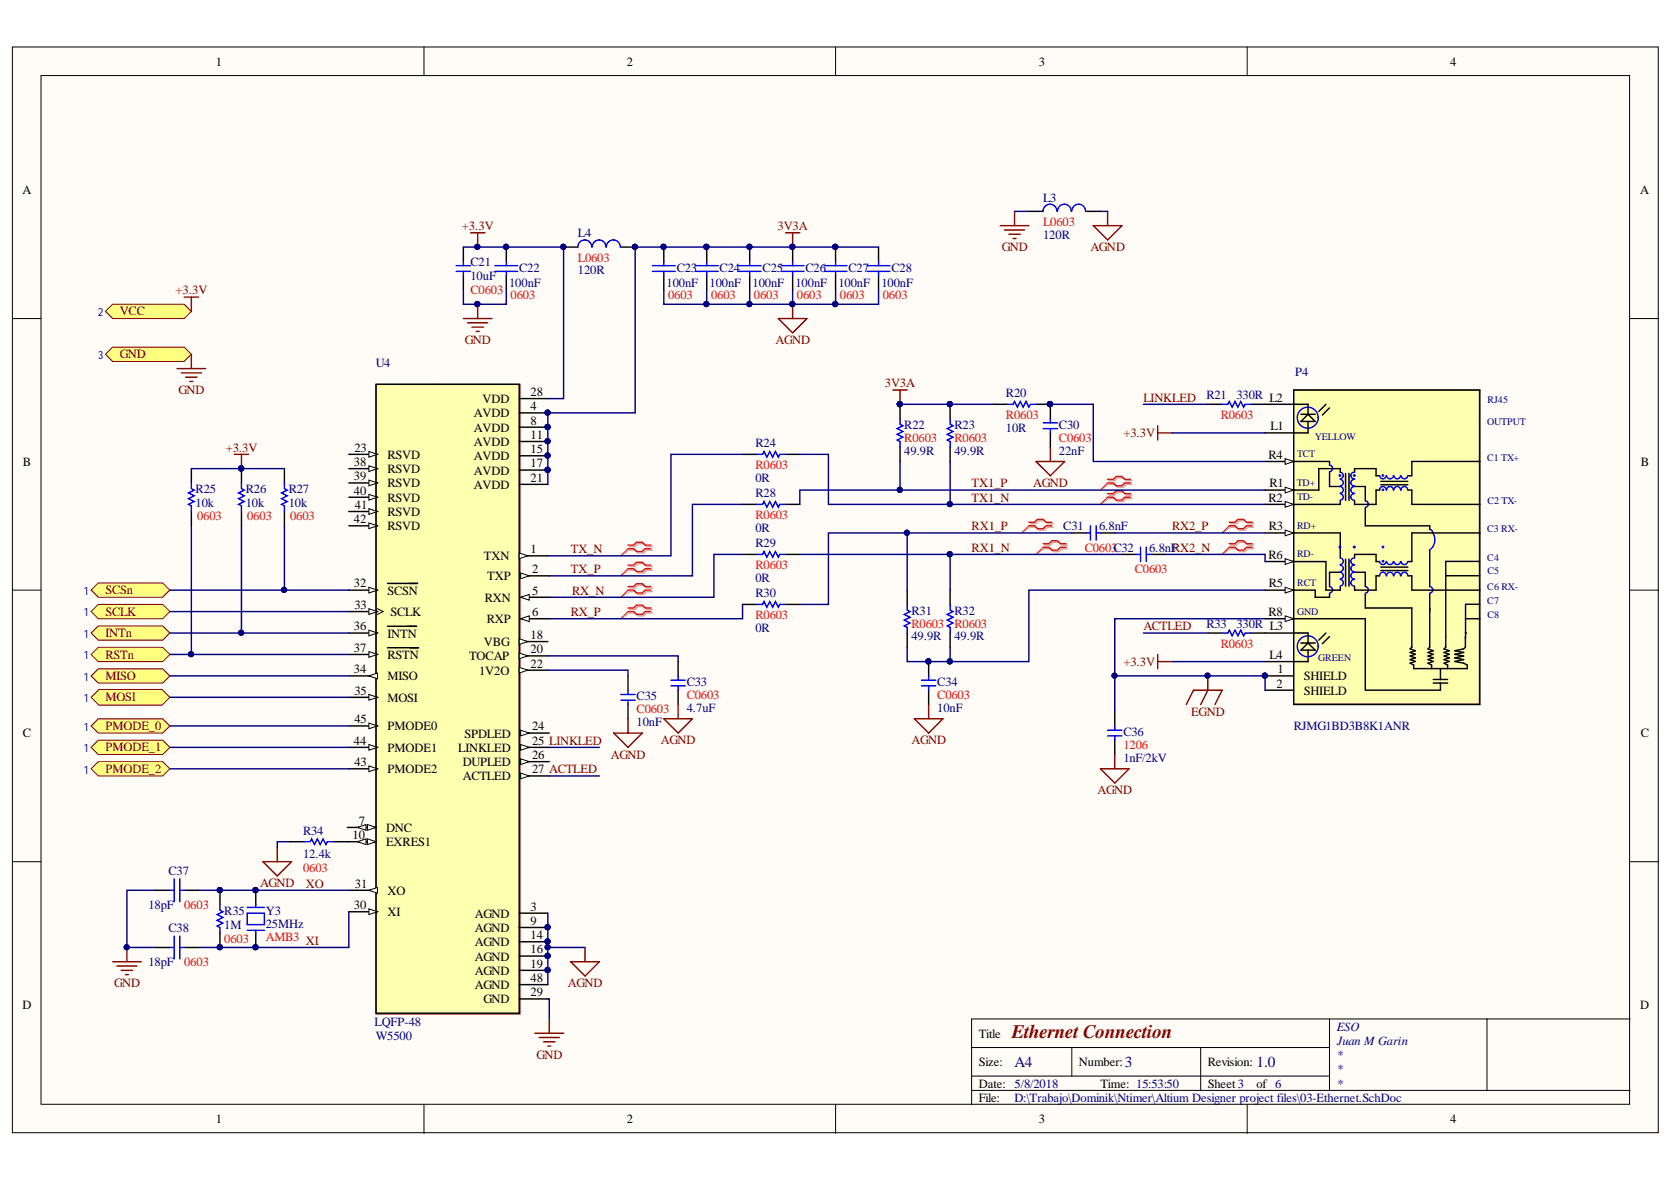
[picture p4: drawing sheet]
<svg xmlns="http://www.w3.org/2000/svg" width="297mm" height="210mm" viewBox="0 0 297 210" stroke-linecap="round" stroke-linejoin="round" font-family="sans-serif">
<defs><g id="words">
<text font-size="3.4" fill="#800000" x="179.5" y="184.2">Ethernet Connection</text>
<g font-size="2.7" fill="#000080">
<text x="180" y="189.3">A4</text>
<text x="199.6" y="189.3">3</text>
<text x="223" y="189.3">1.0</text>
</g>
<g font-size="2.2">
<text x="38.3" y="11.6">1</text>
<text x="111.2" y="11.6">2</text>
<text x="184.3" y="11.6">3</text>
<text x="257.3" y="11.6">4</text>
<text x="4" y="34.4">A</text>
<text x="291" y="34.4">A</text>
<text x="85.6" y="71.5">VDD</text>
<text x="94.2" y="70.3">28</text>
<text x="84.1" y="76.6">AVDD</text>
<text x="84.1" y="74.1">AVDD</text>
<text x="94.2" y="77.9">11</text>
<text x="94.2" y="75.3">8</text>
<text x="94.2" y="72.8">4</text>
<text x="225.4" y="76.3">L1</text>
<text x="4.1" y="82.6">B</text>
<text x="62.8" y="82.7">38</text>
<text x="62.9" y="80.1">23</text>
<text x="68.8" y="83.9">RSVD</text>
<text x="68.8" y="81.4">RSVD</text>
<text x="84.1" y="81.7">AVDD</text>
<text x="84.1" y="79.1">AVDD</text>
<text x="94.2" y="82.9">17</text>
<text x="94.2" y="80.4">15</text>
<text x="225.1" y="81.4">R4</text>
<text x="291.1" y="82.6">B</text>
<text x="62.8" y="87.8">40</text>
<text x="62.8" y="85.2">39</text>
<text x="68.8" y="89">RSVD</text>
<text x="68.8" y="86.5">RSVD</text>
<text x="84.1" y="86.7">AVDD</text>
<text x="84.1" y="84.2">AVDD</text>
<text x="94.2" y="85.5">21</text>
<text x="225.1" y="89">R2</text>
<text x="225.2" y="86.5">R1</text>
<text x="62.8" y="92.8">42</text>
<text x="63" y="90.3">41</text>
<text x="68.8" y="94.1">RSVD</text>
<text x="68.8" y="91.6">RSVD</text>
<text x="225.1" y="94.1">R3</text>
<text x="85.9" y="99.4">TXN</text>
<text x="94.2" y="98.2">1</text>
<text x="94.4" y="101.7">2</text>
<text x="225.1" y="99.2">R6</text>
<text x="62.8" y="104.2">32</text>
<text x="68.8" y="105.5">SCSN</text>
<text x="86" y="106.8">RXN</text>
<text x="86.5" y="103">TXP</text>
<text x="94.4" y="105.5">5</text>
<text x="225.1" y="104.2">R5</text>
<text x="62.8" y="111.8">36</text>
<text x="62.9" y="108">33</text>
<text x="68.8" y="113.1">INTN</text>
<text x="69.3" y="109.3">SCLK</text>
<text x="86.4" y="110.6">RXP</text>
<text x="94.2" y="113.4">18</text>
<text x="94.4" y="109.3">6</text>
<text x="225.1" y="109.3">R8</text>
<text x="62.8" y="119.5">34</text>
<text x="62.8" y="115.7">37</text>
<text x="68.8" y="116.9">RSTN</text>
<text x="83.2" y="117.2">TOCAP</text>
<text x="85" y="119.7">1V2O</text>
<text x="85.9" y="114.6">VBG</text>
<text x="94.2" y="118.4">22</text>
<text x="94.2" y="115.9">20</text>
<text x="225.2" y="116.9">L4</text>
<text x="226.7" y="119.5">1</text>
<text x="62.9" y="123.3">35</text>
<text x="68.8" y="120.7">MISO</text>
<text x="68.8" y="124.5">MOSI</text>
<text x="226.5" y="122">2</text>
<text x="231.3" y="123.3">SHIELD</text>
<text x="231.3" y="120.7">SHIELD</text>
<text x="4.1" y="130.8">C</text>
<text x="62.9" y="128.3">45</text>
<text x="68.8" y="129.6">PMODE0</text>
<text x="82.4" y="130.9">SPDLED</text>
<text x="94.4" y="129.6">24</text>
<text x="291.1" y="130.8">C</text>
<text x="62.8" y="132.1">44</text>
<text x="62.9" y="135.9">43</text>
<text x="68.8" y="137.2">PMODE2</text>
<text x="68.8" y="133.4">PMODE1</text>
<text x="81.3" y="133.4">LINKLED</text>
<text x="82.1" y="135.9">DUPLED</text>
<text x="94.4" y="137.2">27 ACTLED</text>
<text x="94.4" y="134.7">26</text>
<text x="94.4" y="132.1">25 LINKLED</text>
<text x="82.1" y="138.5">ACTLED</text>
<text x="62.6" y="148.9">10</text>
<text x="63.7" y="146.3">7</text>
<text x="68.5" y="147.6">DNC</text>
<text x="68.5" y="150.1">EXRES1</text>
<text x="62.8" y="161.3">30</text>
<text x="63" y="157.5">31</text>
<text x="68.8" y="158.8">XO</text>
<text x="94.2" y="161.6">3</text>
<text x="68.8" y="162.6">XI</text>
<text x="84.3" y="167.9">AGND</text>
<text x="84.3" y="165.4">AGND</text>
<text x="84.3" y="162.8">AGND</text>
<text x="94.2" y="166.6">14</text>
<text x="94.2" y="164.1">9</text>
<text x="84.3" y="173">AGND</text>
<text x="84.3" y="170.4">AGND</text>
<text x="94.2" y="171.7">19</text>
<text x="94.2" y="169.2">16</text>
<text x="4" y="179">D</text>
<text x="84.3" y="175.5">AGND</text>
<text x="85.8" y="178">GND</text>
<text x="94.2" y="176.8">29</text>
<text x="94.2" y="174.2">48</text>
<text x="291" y="179">D</text>
<text x="173.7" y="184.1">Title</text>
<text x="173.7" y="189.2">Size:</text>
<text x="191.5" y="189.2">Number:</text>
<text x="214.3" y="189.2">Revision:</text>
<text x="173.7" y="193">Date: 5/8/2018</text>
<text x="173.7" y="195.5">File:</text>
<text x="195.3" y="193">Time: 15:53:50</text>
<text x="214.3" y="193">Sheet 3</text>
<text x="223" y="193">of 6</text>
<text x="38.3" y="199.3">1</text>
<text x="111.2" y="199.3">2</text>
<text x="184.3" y="199.3">3</text>
<text x="257.3" y="199.3">4</text>
</g>
<g font-size="2.2" fill="#000080">
<text x="185.1" y="35.8">L3</text>
<text x="83.5" y="47.2">C21</text>
<text x="102.5" y="42.1">L4</text>
<text x="185.1" y="42.4">120R</text>
<text x="83.5" y="49.7">10uF</text>
<text x="90.3" y="51">100nF</text>
<text x="92.1" y="48.2">C22</text>
<text x="102.5" y="48.7">120R</text>
<text x="118.3" y="51">100nF</text>
<text x="120.1" y="48.2">C23</text>
<text x="125.9" y="51">100nF</text>
<text x="127.7" y="48.2">C24</text>
<text x="133.5" y="51">100nF</text>
<text x="135.3" y="48.2">C25</text>
<text x="141.2" y="51">100nF</text>
<text x="142.9" y="48.2">C26</text>
<text x="148.8" y="51">100nF</text>
<text x="150.6" y="48.2">C27</text>
<text x="156.4" y="51">100nF</text>
<text x="158.2" y="48.2">C28</text>
<text x="66.7" y="65.1">U4</text>
<text x="178.5" y="70.5">R20</text>
<text x="214.1" y="70.8">R21</text>
<text x="219.4" y="70.8">330R L2</text>
<text x="229.8" y="66.7">P4</text>
<text x="160.5" y="76.1">R22</text>
<text x="169.4" y="76.1">R23</text>
<text x="178.5" y="76.6">10R</text>
<text x="187.9" y="76.1">C30</text>
<text x="134" y="79.4">R24</text>
<text x="160.5" y="80.7">49.9R</text>
<text x="169.4" y="80.7">49.9R</text>
<text x="187.9" y="80.7">22nF</text>
<text x="34.7" y="87.5">R25</text>
<text x="43.6" y="87.5">R26</text>
<text x="51.2" y="87.5">R27</text>
<text x="134" y="85.5">0R</text>
<text x="134" y="88.3">R28</text>
<text x="34.7" y="90">10k</text>
<text x="43.6" y="90">10k</text>
<text x="51.2" y="90">10k</text>
<text x="134" y="94.3">0R</text>
<text x="188.7" y="94.1">C31</text>
<text x="195" y="94.1">6.8nF</text>
<text x="134" y="97.1">R29</text>
<text x="203.9" y="97.9">6.8nF</text>
<text x="134" y="103.2">0R</text>
<text x="134" y="106">R30</text>
<text x="134" y="112.1">0R</text>
<text x="161.7" y="113.6">49.9R</text>
<text x="161.7" y="109.1">R31</text>
<text x="169.4" y="113.6">49.9R</text>
<text x="169.4" y="109.1">R32</text>
<text x="214.1" y="111.3">R33</text>
<text x="219.4" y="111.3">330R L3</text>
<text x="113" y="124.3">C35</text>
<text x="121.9" y="121.7">C33</text>
<text x="166.3" y="121.7">C34</text>
<text x="113" y="128.8">10nF</text>
<text x="121.9" y="126.3">4.7uF</text>
<text x="166.3" y="126.3">10nF</text>
<text x="199.3" y="130.6">C36</text>
<text x="229.6" y="129.6">RJMG1BD3B8K1ANR</text>
<text x="199.3" y="135.2">1nF/2kV</text>
<text x="53.8" y="148.1">R34</text>
<text x="29.9" y="155.2">C37</text>
<text x="53.8" y="152.2">12.4k</text>
<text x="26.3" y="161.3">18pF</text>
<text x="29.9" y="165.4">C38</text>
<text x="39.8" y="162.3">R35</text>
<text x="39.8" y="164.9">1M</text>
<text x="47.2" y="162.3">Y3</text>
<text x="47.2" y="164.6">25MHz</text>
<text x="26.3" y="171.4">18pF</text>
<text x="66.5" y="182.1">LQFP-48</text>
<text x="66.7" y="184.5">W5500</text>
<text x="237.2" y="182.9">ESO</text>
<text x="237.2" y="185.4">Juan M Garin</text>
<text x="237.2" y="187.9">*</text>
<text x="237.2" y="190.5">*</text>
<text x="180" y="195.5">D:\Trabajo\Dominik\Ntimer\Altium Designer project files\03-Ethernet.SchDoc</text>
<text x="237.2" y="193">*</text>
</g>
<g font-size="2.2" fill="#800000">
<text x="82" y="40.8">+3.3V</text>
<text x="138" y="40.8">3V3A</text>
<text x="177.7" y="44.6">GND</text>
<text x="193.5" y="44.6">AGND</text>
<text x="31.2" y="52.2">+3.3V</text>
<text x="21.3" y="56">VCC</text>
<text x="21.3" y="63.6">GND</text>
<text x="82.5" y="61">GND</text>
<text x="137.6" y="61">AGND</text>
<text x="31.7" y="69.9">GND</text>
<text x="157" y="68.7">3V3A</text>
<text x="202.9" y="71.3">LINKLED</text>
<text x="199.3" y="77.6">+3.3V</text>
<text x="40" y="80.1">+3.3V</text>
<text x="172.4" y="86.5">TX1_P</text>
<text x="172.4" y="89">TX1_N</text>
<text x="183.3" y="86.4">AGND</text>
<text x="172.4" y="94.1">RX1_P</text>
<text x="208" y="94.1">RX2_P</text>
<text x="101.3" y="98.2">TX_N</text>
<text x="101.3" y="101.7">TX_P</text>
<text x="172.4" y="97.9">RX1_N</text>
<text x="208" y="97.9">RX2_N</text>
<text x="18.7" y="105.4">SCSn</text>
<text x="101.5" y="105.5">RX_N</text>
<text x="18.7" y="109.2">SCLK</text>
<text x="18.7" y="113">INTn</text>
<text x="101.3" y="109.3">RX_P</text>
<text x="202.9" y="111.8">ACTLED</text>
<text x="18.7" y="116.8">RSTn</text>
<text x="199.3" y="118.2">+3.3V</text>
<text x="18.7" y="120.6">MISO</text>
<text x="18.7" y="124.5">MOSI</text>
<text x="18.7" y="129.5">PMODE_0</text>
<text x="211.4" y="127">EGND</text>
<text x="18.7" y="133.3">PMODE_1</text>
<text x="18.7" y="137.1">PMODE_2</text>
<text x="108.4" y="134.6">AGND</text>
<text x="117.3" y="132.1">AGND</text>
<text x="161.7" y="132.1">AGND</text>
<text x="194.8" y="140.9">AGND</text>
<text x="46.1" y="157.4">AGND</text>
<text x="54.3" y="157.5">XO</text>
<text x="54.3" y="167.6">XI</text>
<text x="20.2" y="175.2">GND</text>
<text x="100.8" y="175.2">AGND</text>
<text x="95.2" y="187.9">GND</text>
</g>
<g font-size="2.2" fill="#f00">
<text x="185.1" y="40.1">L0603</text>
<text x="102.5" y="46.4">L0603</text>
<text x="83.5" y="52.2">C0603</text>
<text x="90.6" y="53">0603</text>
<text x="118.5" y="53">0603</text>
<text x="126.2" y="53">0603</text>
<text x="133.8" y="53">0603</text>
<text x="141.4" y="53">0603</text>
<text x="149" y="53">0603</text>
<text x="156.7" y="53">0603</text>
<text x="178.5" y="74.3">R0603</text>
<text x="216.6" y="74.3">R0603</text>
<text x="134" y="83.2">R0603</text>
<text x="160.5" y="78.4">R0603</text>
<text x="169.4" y="78.4">R0603</text>
<text x="187.9" y="78.4">C0603</text>
<text x="35" y="92.3">0603</text>
<text x="43.9" y="92.3">0603</text>
<text x="51.5" y="92.3">0603</text>
<text x="134" y="92.1">R0603</text>
<text x="134" y="100.9">R0603</text>
<text x="192.5" y="97.9">C0603C32</text>
<text x="201.4" y="101.7">C0603</text>
<text x="134" y="109.8">R0603</text>
<text x="161.7" y="111.3">R0603</text>
<text x="169.4" y="111.3">R0603</text>
<text x="216.6" y="114.9">R0603</text>
<text x="121.9" y="124">C0603</text>
<text x="166.3" y="124">C0603</text>
<text x="113" y="126.6">C0603</text>
<text x="199.3" y="132.9">1206</text>
<text x="53.8" y="154.7">0603</text>
<text x="32.7" y="161.3">0603</text>
<text x="39.8" y="167.4">0603</text>
<text x="47.2" y="166.9">AMB3</text>
<text x="32.7" y="171.4">0603</text>
</g>
<g font-size="2" fill="#000080">
<text x="17.4" y="56.1">2</text>
<text x="17.4" y="63.7">3</text>
<text x="14.9" y="105.6">1</text>
<text x="14.9" y="109.4">1</text>
<text x="14.9" y="113.2">1</text>
<text x="14.9" y="117">1</text>
<text x="14.9" y="120.8">1</text>
<text x="14.9" y="124.6">1</text>
<text x="14.9" y="129.7">1</text>
<text x="14.9" y="133.5">1</text>
<text x="14.9" y="137.3">1</text>
</g>
<g font-size="1.8" fill="#000080">
<text x="263.9" y="71.5">RJ45</text>
<text x="263.9" y="75.4">OUTPUT</text>
<text x="230.1" y="81.1">TCT</text>
<text x="233.3" y="78.1">YELLOW</text>
<text x="263.9" y="81.7">C1 TX+</text>
<text x="230.1" y="86.2">TD+</text>
<text x="230.1" y="88.7">TD-</text>
<text x="263.9" y="89.3">C2 TX-</text>
<text x="230.1" y="93.8">RD+</text>
<text x="263.9" y="94.4">C3 RX-</text>
<text x="230.1" y="98.9">RD-</text>
<text x="263.9" y="99.5">C4</text>
<text x="263.9" y="101.8">C5</text>
<text x="230.2" y="104">RCT</text>
<text x="263.9" y="107.2">C7</text>
<text x="263.9" y="104.6">C6 RX-</text>
<text x="230.1" y="109.1">GND</text>
<text x="263.9" y="109.7">C8</text>
<text x="233.9" y="117.3">GREEN</text>
</g>
</g></defs>
<g fill="#fffcf8" stroke="#000" stroke-width=".18">
<path d="M2.2 8.3h292v192.7h-292z"/>
<path d="M7.3 13.4h281.9v182.5h-281.9z"/>
</g>
<g fill="none" stroke="#000" stroke-width=".18">
<path d="M75.2 8.3v5.1M148.3 8.3v5.1M221.3 8.3v5.1M2.2 56.5h5.1M289.3 56.5h5M2.2 104.7h5.1M289.3 104.7h5M2.2 152.9h5.1M289.3 152.9h5M75.2 196v5.1M148.3 196v5.1M172.4 185.9h63.5"/>
<path d="M172.4 193.5h116.9M172.4 190.9h63.5M190.2 185.9v5M213 185.9v7.6M221.3 196v5.1M235.9 180.8v12.7M263.9 180.8h-91.5v15.2M289.3 180.8h-25.4v12.7"/>
</g>
<path d="M66.7 68.2h25.6v111.7h-25.6z" fill="#ffffb0" stroke="#800000" stroke-width=".18"/>
<path d="M66.7 68.2h25.4v111.6h-25.4zM92.4 137.7h5.1M92.1 177.2h5.1M92.1 174.7h5.1M92.1 172.2h5.1M92.1 169.6h5.1M92.1 167.1h5.1M92.1 164.6h5.1M92.1 162h5.1" fill="none" stroke="#000" stroke-width=".25"/>
<g fill="#000080" stroke="#000080" stroke-width=".18">
<circle cx="97.2" cy="172.1" r=".46"/>
<circle cx="97.2" cy="169.6" r=".46"/>
<circle cx="97.2" cy="167" r=".46"/>
<circle cx="97.2" cy="164.5" r=".46"/>
</g>
<path d="M92.4 137.2l1.5 .5-1.5 .5z" fill="#fffcf8"/>
<path d="M92.4 137.2l1.5 .5-1.5 .5z" fill="none" stroke="#000" stroke-width=".18"/>
<path d="M92.4 135.1h5.1" fill="none" stroke="#000" stroke-width=".25"/>
<path d="M92.4 134.6l1.5 .5-1.5 .6z" fill="#fffcf8"/>
<path d="M92.4 134.6l1.5 .5-1.5 .6z" fill="none" stroke="#000" stroke-width=".18"/>
<path d="M92.4 132.6h5.1" fill="none" stroke="#000" stroke-width=".25"/>
<path d="M92.4 132.1l1.5 .5-1.5 .5z" fill="#fffcf8"/>
<path d="M92.4 132.1l1.5 .5-1.5 .5z" fill="none" stroke="#000" stroke-width=".18"/>
<path d="M92.4 130.1h5.1" fill="none" stroke="#000" stroke-width=".25"/>
<path d="M92.4 129.6l1.5 .5-1.5 .5z" fill="#fffcf8"/>
<path d="M92.4 129.6l1.5 .5-1.5 .5z" fill="none" stroke="#000" stroke-width=".18"/>
<path d="M61.9 119.9h5.1" fill="none" stroke="#000" stroke-width=".25"/>
<path d="M65.5 119.9l1.5-.5v1z" fill="#fffcf8"/>
<path d="M65.5 119.9l1.5-.5v1z" fill="none" stroke="#000" stroke-width=".18"/>
<path d="M92.1 118.9h5.1" fill="none" stroke="#000" stroke-width=".25"/>
<path d="M92.1 118.4l1.6 .5-1.6 .5z" fill="#fffcf8"/>
<path d="M92.1 118.4l1.6 .5-1.6 .5z" fill="none" stroke="#000" stroke-width=".18"/>
<path d="M92.1 116.4h5.1" fill="none" stroke="#000" stroke-width=".25"/>
<path d="M92.1 115.9l1.6 .5-1.6 .5z" fill="#fffcf8"/>
<path d="M92.1 115.9l1.6 .5-1.6 .5z" fill="none" stroke="#000" stroke-width=".18"/>
<path d="M92.1 113.8h5.1" fill="none" stroke="#000" stroke-width=".25"/>
<path d="M92.1 113.3l1.6 .5-1.6 .5z" fill="#fffcf8"/>
<path d="M92.1 113.3l1.6 .5-1.6 .5z" fill="none" stroke="#000" stroke-width=".18"/>
<path d="M61.9 158h5.1" fill="none" stroke="#000" stroke-width=".25"/>
<path d="M65.5 158l1.5-.5v1z" fill="#fffcf8"/>
<path d="M65.5 158l1.5-.5v1z" fill="none" stroke="#000" stroke-width=".18"/>
<path d="M92.4 102.2h5.1" fill="none" stroke="#000" stroke-width=".25"/>
<path d="M92.4 101.7l1.5 .5-1.5 .5z" fill="#fffcf8"/>
<path d="M92.4 101.7l1.5 .5-1.5 .5z" fill="none" stroke="#000" stroke-width=".18"/>
<path d="M92.1 98.6h5.1" fill="none" stroke="#000" stroke-width=".25"/>
<path d="M92.1 98.1l1.6 .5-1.6 .5z" fill="#fffcf8"/>
<path d="M92.1 98.1l1.6 .5-1.6 .5z" fill="none" stroke="#000" stroke-width=".18"/>
<path d="M92.1 78.3h5.1M92.1 75.8h5.1M92.1 73.3h5.1M92.1 70.7h5.1M92.1 85.9h5.1M92.1 83.4h5.1M92.1 80.9h5.1M61.6 149.3h5.1" fill="none" stroke="#000" stroke-width=".25"/>
<g fill="#000080" stroke="#000080" stroke-width=".18">
<circle cx="97.2" cy="83.4" r=".46"/>
<circle cx="97.2" cy="80.8" r=".46"/>
<circle cx="97.2" cy="78.3" r=".46"/>
<circle cx="97.2" cy="75.8" r=".46"/>
<circle cx="97.2" cy="73.2" r=".46"/>
</g>
<path d="M65.2 148.8l1.5 .5-1.5 .6z" fill="#fffcf8"/>
<path d="M65.2 148.8l1.5 .5-1.5 .6z" fill="none" stroke="#000" stroke-width=".18"/>
<path d="M63.4 149.3l1.5-.5v1.1z" fill="#fffcf8"/>
<path d="M63.4 149.3l1.5-.5v1.1z" fill="none" stroke="#000" stroke-width=".18"/>
<path d="M61.6 146.8h5.1" fill="none" stroke="#000" stroke-width=".25"/>
<path d="M65.2 146.3l1.5 .5-1.5 .5z" fill="#fffcf8"/>
<path d="M65.2 146.3l1.5 .5-1.5 .5z" fill="none" stroke="#000" stroke-width=".18"/>
<path d="M63.4 146.8l1.5-.5v1z" fill="#fffcf8"/>
<path d="M63.4 146.8l1.5-.5v1z" fill="none" stroke="#000" stroke-width=".18"/>
<path d="M61.9 136.4h5.1" fill="none" stroke="#000" stroke-width=".25"/>
<path d="M65.5 135.9l1.5 .5-1.5 .5z" fill="#fffcf8"/>
<path d="M65.5 135.9l1.5 .5-1.5 .5z" fill="none" stroke="#000" stroke-width=".18"/>
<path d="M61.9 132.6h5.1" fill="none" stroke="#000" stroke-width=".25"/>
<path d="M65.5 132.1l1.5 .5-1.5 .5z" fill="#fffcf8"/>
<path d="M65.5 132.1l1.5 .5-1.5 .5z" fill="none" stroke="#000" stroke-width=".18"/>
<path d="M61.9 128.8h5.1" fill="none" stroke="#000" stroke-width=".25"/>
<path d="M65.5 128.3l1.5 .5-1.5 .5z" fill="#fffcf8"/>
<path d="M65.5 128.3l1.5 .5-1.5 .5z" fill="none" stroke="#000" stroke-width=".18"/>
<path d="M61.9 123.7h5.1" fill="none" stroke="#000" stroke-width=".25"/>
<path d="M65.5 123.2l1.5 .5-1.5 .5z" fill="#fffcf8"/>
<path d="M65.5 123.2l1.5 .5-1.5 .5z" fill="none" stroke="#000" stroke-width=".18"/>
<path d="M61.9 116.1h5.1" fill="none" stroke="#000" stroke-width=".25"/>
<path d="M65.5 115.6l1.5 .5-1.5 .5z" fill="#fffcf8"/>
<path d="M65.5 115.6l1.5 .5-1.5 .5z" fill="none" stroke="#000" stroke-width=".18"/>
<path d="M61.9 112.3h5.1M68.8 114.9h2.5M71.4 114.9h1.2M72.7 114.9h1.6" fill="none" stroke="#000" stroke-width=".25"/>
<path d="M65.5 111.8l1.5 .5-1.5 .5z" fill="#fffcf8"/>
<path d="M65.5 111.8l1.5 .5-1.5 .5zM67 108l1 .5-1 .5" fill="none" stroke="#000" stroke-width=".18"/>
<path d="M61.9 108.5h5.1M68.8 111.1h.5M69.4 111.1h1.6M71 111.1h1.3M72.4 111.1h1.5" fill="none" stroke="#000" stroke-width=".25"/>
<path d="M65.5 108l1.5 .5-1.5 .5z" fill="#fffcf8"/>
<path d="M65.5 108l1.5 .5-1.5 .5z" fill="none" stroke="#000" stroke-width=".18"/>
<path d="M61.9 104.7h5.1" fill="none" stroke="#000" stroke-width=".25"/>
<path d="M65.5 104.2l1.5 .5-1.5 .5z" fill="#fffcf8"/>
<path d="M65.5 104.2l1.5 .5-1.5 .5z" fill="none" stroke="#000" stroke-width=".18"/>
<path d="M68.8 103.5h1M69.9 103.5h1.4M71.4 103.5h1.1M72.6 103.5h1.5M61.9 161.8h5.1" fill="none" stroke="#000" stroke-width=".25"/>
<path d="M65.5 161.3l1.5 .5-1.5 .5z" fill="#fffcf8"/>
<path d="M65.5 161.3l1.5 .5-1.5 .5z" fill="none" stroke="#000" stroke-width=".18"/>
<path d="M61.9 93.3h5.1" fill="none" stroke="#000" stroke-width=".25"/>
<path d="M65.5 92.8l1.5 .5-1.5 .5z" fill="#fffcf8"/>
<path d="M65.5 92.8l1.5 .5-1.5 .5z" fill="none" stroke="#000" stroke-width=".18"/>
<path d="M61.9 90.8h5.1" fill="none" stroke="#000" stroke-width=".25"/>
<path d="M65.5 90.3l1.5 .5-1.5 .5z" fill="#fffcf8"/>
<path d="M65.5 90.3l1.5 .5-1.5 .5z" fill="none" stroke="#000" stroke-width=".18"/>
<path d="M61.9 88.2h5.1" fill="none" stroke="#000" stroke-width=".25"/>
<path d="M65.5 87.7l1.5 .5-1.5 .5z" fill="#fffcf8"/>
<path d="M65.5 87.7l1.5 .5-1.5 .5z" fill="none" stroke="#000" stroke-width=".18"/>
<path d="M61.9 85.7h5.1" fill="none" stroke="#000" stroke-width=".25"/>
<path d="M65.5 85.2l1.5 .5-1.5 .5z" fill="#fffcf8"/>
<path d="M65.5 85.2l1.5 .5-1.5 .5z" fill="none" stroke="#000" stroke-width=".18"/>
<path d="M61.9 83.2h5.1" fill="none" stroke="#000" stroke-width=".25"/>
<path d="M65.5 82.6l1.5 .6-1.5 .5z" fill="#fffcf8"/>
<path d="M65.5 82.6l1.5 .6-1.5 .5z" fill="none" stroke="#000" stroke-width=".18"/>
<path d="M61.9 80.6h5.1" fill="none" stroke="#000" stroke-width=".25"/>
<path d="M65.5 80.1l1.5 .5-1.5 .5z" fill="#fffcf8"/>
<path d="M65.5 80.1l1.5 .5-1.5 .5z" fill="none" stroke="#000" stroke-width=".18"/>
<path d="M92.4 109.8h5.1" fill="none" stroke="#000" stroke-width=".25"/>
<path d="M92.4 109.8l1.5-.5v1z" fill="#fffcf8"/>
<path d="M92.4 109.8l1.5-.5v1z" fill="none" stroke="#000" stroke-width=".18"/>
<path d="M92.4 106h5.1" fill="none" stroke="#000" stroke-width=".25"/>
<path d="M92.4 106l1.5-.5v1z" fill="#fffcf8"/>
<path d="M92.4 106l1.5-.5v1z" fill="none" stroke="#000" stroke-width=".18"/>
<g fill="#000080" stroke="#000080" stroke-width=".18">
<circle cx="97.2" cy="172.1" r=".46"/>
<circle cx="97.2" cy="169.6" r=".46"/>
<circle cx="97.2" cy="167" r=".46"/>
<circle cx="97.2" cy="164.5" r=".46"/>
<circle cx="97.2" cy="83.4" r=".46"/>
<circle cx="97.2" cy="80.8" r=".46"/>
<circle cx="97.2" cy="78.3" r=".46"/>
<circle cx="97.2" cy="75.8" r=".46"/>
<circle cx="97.2" cy="73.2" r=".46"/>
<circle cx="140.6" cy="43.8" r=".46"/>
<circle cx="84.7" cy="53.9" r=".47"/>
<circle cx="100" cy="43.8" r=".46"/>
<circle cx="112.7" cy="43.8" r=".46"/>
<circle cx="45.3" cy="168.1" r=".46"/>
<circle cx="45.3" cy="157.9" r=".46"/>
</g>
<path d="M82.2 56.5h5.1M83 57.3h3.5M83.7 58h2.1M84.5 58.8h.5M84.8 54v2.5M139.4 41.3h2.5M140.6 41.3v2.5" fill="none" stroke="#800000" stroke-width=".25"/>
<path d="M82.2 43.8v2.6M82.2 48.9v2.6M100 43.8h2.5M110.2 43.8h2.5M120.3 117.4v2.5M120.3 122.5v2.5M45.4 158v2.5M45.4 165.6v2.5" fill="none" stroke="#000" stroke-width=".25"/>
<g fill="none" stroke="#00f" stroke-width=".25">
<path d="M80.9 47.1h2.6M80.9 48.2h2.6M82.2 46.4v.7M82.2 48.2v.7M105 43.8a1.22 1.22 0 0 0-1.2-1.2 1.22 1.22 0 0 0-1.3 1.2M107.5 43.8a1.22 1.22 0 0 0-1.2-1.2 1.22 1.22 0 0 0-1.2 1.2M110.1 43.8a1.23 1.23 0 0 0-1.3-1.2 1.23 1.23 0 0 0-1.2 1.2M120.3 119.9v.8M119.1 120.7h2.5M119.1 121.7h2.5M120.3 121.7v.8M43.9 161h3"/>
<path d="M43.9 162h3v2.1h-3zM43.9 165.1h3M45.4 160.5v.5M45.4 165.1v.5"/>
</g>
<path d="M229.5 69.2h33v55.7h-33z" fill="#ffffb0" stroke="#800000" stroke-width=".18"/>
<path d="M224.5 104.7h5.1" fill="none" stroke="#000" stroke-width=".25"/>
<path d="M228 104.2l1.6 .5-1.6 .5z" fill="#fffcf8"/>
<path d="M228 104.2l1.6 .5-1.6 .5z" fill="none" stroke="#000" stroke-width=".18"/>
<g fill="none" stroke="#000" stroke-width=".25">
<path d="M229.6 71.7h2.5v1.8M229.6 69.2h33v55.8h-33zM230.8 74.8l1.3-1.3 1.3 1.3zM230.8 73.5h2.6M232.1 74.8v1.3M232.1 76.2v.6h-2.5M235.3 71.7l-1.3 1.3M235.9 72.4l-1.3 1.2M229.6 99.6h5.7v5.1h2.5v-.6M229.6 81.9h6.3v.6M229.6 94.6h8.2v4.4M235.9 83.8v2.5h1.9"/>
<path d="M237.8 83.8v-.6h-3.8v3.8h-4.4M237.8 88.9v.6h-8.2M238.8 84v4.8M238.8 99.2v4.8M239.4 84v4.8M239.4 99.2v4.8M240.4 99v-.6h3.8v1.2h.6M240.4 86.3h1.9v2.6M240.4 83.8v-.6h3.8v1.2h.6M240.4 88.9v.6M242.3 90.1v3.2h11.4v.6M244.8 87h-.6v2.5h-3.8"/>
<path d="M245 85.4h4.8M245 86h4.8M249.9 87h.6v2.5h12.1M253.7 97.7v6.4M262.6 99.6h-6.1v15.3l-.3 .2 1 .4-1 .3 1 .3-1 .3 1 .3-1 .3 1 .4-1 .3 .7 .3v.6M262.6 94.6h-12.1v5h-.6M262.6 81.9h-12.1v2.5h-.6M224.5 112.3h7.6v1.8M224.5 109.8h17.8v12.7h13.3v-1.3M224.5 119.9h5.1M229.6 104.7h3.8v1.3h2.5v-.7M230.8 115.4l1.3-1.3 1.3 1.3z"/>
<path d="M230.8 114.1h2.6M232.1 115.4v1.2M232.1 116.8v.6h-7.6M235.3 112.3l-1.3 1.3M235.9 113l-1.3 1.2M237.8 101.5h-1.9v2.6M240.4 101.5h1.9v2.6M240.4 104.1v.6M242.3 105.3v2.6h8.2v7l-.3 .2 1 .4-1 .3 1 .3-1 .3 1 .3-1 .3 1 .4-1 .3 .7 .3v.6h9.5v-.6l-.7-.3-1.6-.3 1.6-.4-1.6-.3 1.6-.3-1.6-.3 1.6-.3-1.6-.3 1.6-.4 .3-.3v-7.6h2.6M244.8 102.2h-.6v2.5h-3.8M245 100.6h4.8M245 101.2h4.8"/>
<path d="M249.9 102.2h.6v2.5h12.1M253.7 105.3v9.6l-.3 .2 .9 .4-.9 .3 .9 .3-.9 .3 .9 .3-.9 .3 .9 .4-.9 .3 .6 .3v.6M255.6 118.7v1.9M256.5 102.1h6.1M260 112.3h.1M260 109.8h2.6M224.5 122.5h5.1M254.3 121.2h2.6M254.3 120.6h2.6"/>
</g>
<g fill="none" stroke="#00f" stroke-width=".25">
<path d="M235.9 82.5a.6 .6 0 0 1 .5 .6 .6 .6 0 0 1-.5 .6M237.8 99a.58 .58 0 0 1 .6 .6 .58 .58 0 0 1-.6 .6M237.8 87.6a.58 .58 0 0 1 .6 .6 .58 .58 0 0 1-.6 .6M237.8 86.3a.6 .6 0 0 1 .6 .6 .6 .6 0 0 1-.6 .6M237.8 85.1a.58 .58 0 0 1 .6 .5 .58 .58 0 0 1-.6 .6M237.8 83.8a.58 .58 0 0 1 .6 .6 .58 .58 0 0 1-.6 .6M240.4 99a.58 .58 0 0 0-.7 .6 .58 .58 0 0 0 .6 .6M240.4 83.8a.58 .58 0 0 0-.7 .6 .58 .58 0 0 0 .6 .6M240.4 85.1a.58 .58 0 0 0-.7 .5 .58 .58 0 0 0 .6 .6M240.4 86.3a.6 .6 0 0 0-.7 .6 .6 .6 0 0 0 .7 .6M240.4 87.6a.58 .58 0 0 0-.7 .6 .58 .58 0 0 0 .6 .6M242.3 88.9a.58 .58 0 0 1 .5 .5 .58 .58 0 0 1-.5 .6"/>
<path d="M246 99.6a.58 .58 0 0 1-.6 .6 .58 .58 0 0 1-.6-.6M246 84.4a.58 .58 0 0 1-.6 .6 .58 .58 0 0 1-.6-.6M246 87a.59 .59 0 0 0-.6-.7 .59 .59 0 0 0-.6 .7M247.2 99.6a.6 .6 0 0 1-.5 .6 .6 .6 0 0 1-.6-.6M247.2 84.4a.6 .6 0 0 1-.5 .6 .6 .6 0 0 1-.6-.6M247.2 87a.6 .6 0 0 0-.6-.7 .6 .6 0 0 0-.5 .7M248.5 99.6a.58 .58 0 0 1-.6 .6 .58 .58 0 0 1-.6-.6M248.5 84.4a.58 .58 0 0 1-.6 .6 .58 .58 0 0 1-.6-.6M248.5 87a.59 .59 0 0 0-.6-.7 .59 .59 0 0 0-.6 .7M249.8 99.6a.58 .58 0 0 1-.6 .6 .58 .58 0 0 1-.6-.6M249.8 84.4a.58 .58 0 0 1-.6 .6 .58 .58 0 0 1-.6-.6M249.8 87a.59 .59 0 0 0-.6-.7 .59 .59 0 0 0-.6 .7"/>
<path d="M253.7 93.9l.3 .1 .2 .6M254.3 94.6a2.23 2.23 0 0 1-.7 3M235.9 104.1a.58 .58 0 0 1 .5 .6 .58 .58 0 0 1-.5 .5M237.8 102.8a.58 .58 0 0 1 .6 .6 .58 .58 0 0 1-.6 .6M237.8 101.5a.6 .6 0 0 1 .6 .6 .6 .6 0 0 1-.6 .6M237.8 100.3a.58 .58 0 0 1 .6 .6 .58 .58 0 0 1-.6 .5M240.4 100.3a.58 .58 0 0 0-.7 .5 .58 .58 0 0 0 .6 .6M240.4 101.5a.6 .6 0 0 0-.7 .6 .6 .6 0 0 0 .7 .6M240.4 102.8a.58 .58 0 0 0-.7 .6 .58 .58 0 0 0 .6 .6M242.3 104.1a.58 .58 0 0 1 .5 .6 .58 .58 0 0 1-.5 .5M246 102.2a.59 .59 0 0 0-.6-.7 .59 .59 0 0 0-.6 .7M247.2 102.2a.6 .6 0 0 0-.6-.7 .6 .6 0 0 0-.5 .7"/>
<path d="M248.5 102.2a.59 .59 0 0 0-.6-.7 .59 .59 0 0 0-.6 .7M249.8 102.2a.59 .59 0 0 0-.6-.7 .59 .59 0 0 0-.6 .7M253.7 104.1a.58 .58 0 0 1 .5 .6 .58 .58 0 0 1-.5 .5"/>
<circle cx="232" cy="74.1" r="1.86"/>
<circle cx="232.1" cy="114.7" r="1.85"/>
</g>
<g fill="none" stroke="#00f" stroke-width=".18">
<circle cx="237.8" cy="97.1" r=".16"/>
<circle cx="237.8" cy="84.4" r=".16"/>
<circle cx="240.3" cy="97.1" r=".16"/>
<circle cx="240.3" cy="84.4" r=".16"/>
<circle cx="245.4" cy="97.1" r=".16"/>
<circle cx="245.4" cy="99.6" r=".15"/>
<circle cx="245.4" cy="84.4" r=".15"/>
<circle cx="245.4" cy="86.9" r=".15"/>
</g>
<circle cx="224.4" cy="119.9" r=".46" fill="#000080" stroke="#000080" stroke-width=".18"/>
<path d="M228 109.3l1.6 .5-1.6 .5z" fill="#fffcf8"/>
<path d="M228 109.3l1.6 .5-1.6 .5z" fill="none" stroke="#000" stroke-width=".18"/>
<path d="M224.5 99.6h5.1" fill="none" stroke="#000" stroke-width=".25"/>
<path d="M228 99.1l1.6 .5-1.6 .5z" fill="#fffcf8"/>
<path d="M228 99.1l1.6 .5-1.6 .5z" fill="none" stroke="#000" stroke-width=".18"/>
<path d="M224.5 94.6h5.1" fill="none" stroke="#000" stroke-width=".25"/>
<path d="M228 94.1l1.6 .5-1.6 .5z" fill="#fffcf8"/>
<path d="M228 94.1l1.6 .5-1.6 .5z" fill="none" stroke="#000" stroke-width=".18"/>
<path d="M224.5 89.5h5.1" fill="none" stroke="#000" stroke-width=".25"/>
<path d="M228 89l1.6 .5-1.6 .5z" fill="#fffcf8"/>
<path d="M228 89l1.6 .5-1.6 .5z" fill="none" stroke="#000" stroke-width=".18"/>
<path d="M224.5 87h5.1" fill="none" stroke="#000" stroke-width=".25"/>
<path d="M228 86.4l1.6 .6-1.6 .5z" fill="#fffcf8"/>
<path d="M228 86.4l1.6 .6-1.6 .5z" fill="none" stroke="#000" stroke-width=".18"/>
<path d="M224.5 81.9h5.1" fill="none" stroke="#000" stroke-width=".25"/>
<path d="M228 81.4l1.6 .5-1.6 .5z" fill="#fffcf8"/>
<path d="M228 81.4l1.6 .5-1.6 .5z" fill="none" stroke="#000" stroke-width=".18"/>
<g fill="none" stroke="#000" stroke-width=".25">
<path d="M159.7 71.7v2.6M159.7 79.3v2.6M176.2 71.7h2.6M183.8 71.7h2.6v2.6M186.4 76.8v2.5M214.3 71.7h2.6M221.9 71.7h7.7M224.5 76.8h5.1M131.8 80.6h2.5M131.8 89.5h2.5M131.8 98.4h2.5M139.4 80.6h2.5"/>
<path d="M139.4 89.5h2.5M139.4 98.4h2.5M190.2 94.6h2.5M195.3 94.6h2.5M131.8 107.2h2.5M139.4 107.2h2.5M164.8 117.4v2.5M164.8 122.5v2.5M197.8 126.3v2.5M197.8 131.3v2.6"/>
</g>
<g fill="#000080" stroke="#000080" stroke-width=".18">
<circle cx="224.4" cy="119.9" r=".46"/>
<circle cx="159.6" cy="71.7" r=".46"/>
<circle cx="164.7" cy="117.4" r=".46"/>
<circle cx="186.3" cy="71.7" r=".47"/>
</g>
<g fill="none" stroke="#00f" stroke-width=".25">
<path d="M159.7 74.3v1l.5 .2-1 .6 1 .5-1 .5 1 .5-1 .5 .5 .2v1M178.8 71.7h1l.2-.5 .5 1 .5-1 .5 1 .6-1 .5 1 .2-.5h1M185.1 75h2.5M185.1 76.1h2.5M186.4 74.3v.7M186.4 76.1v.7M216.9 71.7h1l.2-.5 .5 1 .5-1 .6 1 .5-1 .5 1 .2-.5h1M134.3 80.6h1l.3-.5 .5 1 .5-1 .5 1 .5-1 .5 1 .3-.5h1M134.3 89.5h1l.3-.5 .5 1 .5-1 .5 1 .5-1 .5 1 .3-.5h1M134.3 98.4h1l.3-.5 .5 1 .5-1 .5 1 .5-1 .5 1 .3-.5h1M192.7 94.6h.8M193.5 93.3v2.5"/>
<path d="M194.5 93.3v2.5M194.5 94.6h.8M134.3 107.2h1l.3-.5 .5 1.1 .5-1.1 .5 1.1 .5-1.1 .5 1.1 .3-.6h1M164.8 119.9v.8M163.5 120.7h2.6M163.5 121.7h2.6M164.8 121.7v.8M196.5 129.6h2.6M196.5 130.6h2.6M197.8 128.8v.8M197.8 130.6v.7"/>
</g>
<path d="M111.7 97h1l.5-.5h1l.5 .5h1.1M111.7 97.6h1l.5 .5h1l.5-.5h1.1M111.7 100.5h1l.5-.5h1l.5 .5h1.1M111.7 101.2h1l.5 .5h1l.5-.5h1.1M111.7 104.3h1l.5-.5h1l.5 .5h1.1M111.7 105h1l.5 .5h1l.5-.5h1.1M111.7 108.1h1l.5-.5h1l.5 .5h1.1M111.7 108.8h1l.5 .5h1l.5-.5h1.1" fill="none" stroke="#d0a19e" stroke-width=".25"/>
<path d="M111.7 97.6l-1.5 1M111.7 101.2l-1.5 1M111.7 105l-1.5 1M111.7 108.8l-1.5 1" fill="none" stroke="#d0a19e" stroke-width=".18"/>
<path d="M111.4 96.7h1.1l.5-.5h1l.5 .5h1M111.4 97.4h1.1l.5 .5h1l.5-.5h1M111.4 100.3h1.1l.5-.5h1l.5 .5h1M111.4 100.9h1.1l.5 .5h1l.5-.5h1M111.4 104.1h1.1l.5-.5h1l.5 .5h1M111.4 104.7h1.1l.5 .5h1l.5-.5h1M111.4 107.9h1.1l.5-.5h1l.5 .5h1M111.4 108.5h1.1l.5 .5h1l.5-.5h1" fill="none" stroke="#f00" stroke-width=".25"/>
<path d="M111.4 97.4l-1.2 1.2M111.4 100.9l-1.2 1.3M111.4 104.7l-1.2 1.3M111.4 108.5l-1.2 1.3" fill="none" stroke="#f00" stroke-width=".18"/>
<path d="M158.4 69.2h2.6M159.7 69.2v2.5" fill="none" stroke="#800000" stroke-width=".25"/>
<g fill="#ffff80" stroke="#800000" stroke-width=".18">
<path d="M16.2 128.8l1.2-1.3h11.5l1.2 1.3-1.2 1.3h-11.5z" fill-rule="evenodd"/>
<path d="M16.2 132.6l1.2-1.3h11.5l1.2 1.3-1.2 1.3h-11.5z" fill-rule="evenodd"/>
<path d="M16.2 136.4l1.2-1.3h11.5l1.2 1.3-1.2 1.3h-11.5z" fill-rule="evenodd"/>
<path d="M16.2 104.7l1.2-1.3h11.5l1.2 1.3-1.2 1.3h-11.5z" fill-rule="evenodd"/>
<path d="M16.2 108.5l1.2-1.3h11.5l1.2 1.3-1.2 1.3h-11.5z" fill-rule="evenodd"/>
<path d="M16.2 112.3l1.2-1.3h11.5l1.2 1.3-1.2 1.3h-11.5z" fill-rule="evenodd"/>
<path d="M16.2 116.1l1.2-1.2h11.5l1.2 1.2-1.2 1.3h-11.5z" fill-rule="evenodd"/>
<path d="M16.2 119.9l1.2-1.2h11.5l1.2 1.2-1.2 1.3h-11.5z" fill-rule="evenodd"/>
<path d="M16.2 123.7l1.4-1.4h11.1l1.4 1.4-1.4 1.4h-11.1z" fill-rule="evenodd"/>
</g>
<g fill="none" stroke="#800000" stroke-width=".25">
<path d="M180 37.5v2.5M196.5 37.5v2.5M32.7 52.7h2.5M34 52.7v2.6M83.5 41.3h2.5M84.8 41.3v2.5M138.1 56.5h5.1l-2.6 2.6zM140.6 54v2.5M177.5 40h5.1M178.2 40.8h3.6M179 41.6h2M179.8 42.3h.5"/>
<path d="M194 40h5.1l-2.6 2.6zM31.4 65.4h5.1M32.2 66.2h3.5M32.9 66.9h2.1M33.7 67.7h.5M34 62.9v2.5M186.4 79.3v2.6M205.4 75.5v2.6M205.4 76.8h2.6M41.6 80.6h2.5M42.8 80.6v2.6M183.8 81.9h5.1l-2.5 2.5z"/>
<path d="M205.4 116.1v2.6M205.4 117.4h2.6M108.9 130.1h5.1l-2.6 2.5zM111.4 127.5v2.6M117.8 127.5h5.1l-2.6 2.6zM120.3 125v2.5M162.2 127.5h5.1l-2.5 2.6zM164.8 125v2.5M195.3 136.4h5l-2.5 2.5zM197.8 133.9v2.5M46.7 152.9h5l-2.5 2.5zM49.2 150.4v2.5"/>
<path d="M101.3 170.6h5.1l-2.6 2.6zM103.8 168.1v2.5"/>
</g>
<g fill="#000080" stroke="#000080" stroke-width=".18">
<circle cx="140.6" cy="53.9" r=".46"/>
<circle cx="89.8" cy="43.8" r=".46"/>
<circle cx="117.7" cy="43.8" r=".46"/>
<circle cx="125.3" cy="43.8" r=".46"/>
<circle cx="133" cy="43.8" r=".46"/>
<circle cx="140.6" cy="43.8" r=".46"/>
<circle cx="148.2" cy="43.8" r=".46"/>
<circle cx="42.8" cy="83.1" r=".46"/>
<circle cx="84.7" cy="43.8" r=".46"/>
<circle cx="168.5" cy="71.7" r=".47"/>
<circle cx="148.2" cy="53.9" r=".47"/>
<circle cx="133" cy="53.9" r=".46"/>
<circle cx="125.3" cy="53.9" r=".47"/>
<circle cx="97.2" cy="83.4" r=".46"/>
<circle cx="97.2" cy="80.8" r=".46"/>
<circle cx="97.2" cy="78.3" r=".46"/>
<circle cx="97.2" cy="75.8" r=".46"/>
<circle cx="97.2" cy="73.2" r=".46"/>
<circle cx="112.7" cy="43.8" r=".46"/>
<circle cx="84.7" cy="53.9" r=".47"/>
<circle cx="100" cy="43.8" r=".46"/>
<circle cx="22.5" cy="168.1" r=".46"/>
<circle cx="45.3" cy="157.9" r=".46"/>
<circle cx="39" cy="157.9" r=".46"/>
<circle cx="45.3" cy="168.1" r=".46"/>
<circle cx="39" cy="168.1" r=".46"/>
<circle cx="164.7" cy="117.4" r=".46"/>
<circle cx="168.5" cy="117.4" r=".47"/>
<circle cx="160.9" cy="94.5" r=".46"/>
<circle cx="168.5" cy="98.3" r=".47"/>
<circle cx="159.6" cy="86.9" r=".46"/>
<circle cx="168.5" cy="89.4" r=".46"/>
<circle cx="186.3" cy="71.7" r=".47"/>
<circle cx="159.6" cy="71.7" r=".46"/>
<circle cx="197.8" cy="119.9" r=".46"/>
<circle cx="224.4" cy="119.9" r=".46"/>
<circle cx="214.3" cy="119.9" r=".46"/>
<circle cx="33.9" cy="116.1" r=".46"/>
<circle cx="42.8" cy="112.3" r=".46"/>
<circle cx="50.4" cy="104.7" r=".46"/>
<circle cx="97.2" cy="168.1" r=".46"/>
<circle cx="97.2" cy="164.5" r=".46"/>
<circle cx="97.2" cy="167" r=".46"/>
<circle cx="97.2" cy="169.6" r=".46"/>
<circle cx="97.2" cy="172.1" r=".46"/>
</g>
<path d="M182.8 92.9h1l.5-.5h1.1l.5 .5h1M182.8 93.6h1l.5 .5h1.1l.5-.5h1M185.4 96.7h1l.5-.5h1l.5 .5h1M185.4 97.4h1l.5 .5h1l.5-.5h1M196.8 85.3h1l.5-.5h1l.5 .5h1.1M196.8 85.9h1l.5 .5h1l.5-.5h1.1M196.8 87.8h1l.5-.5h1l.5 .5h1.1M196.8 88.5h1l.5 .5h1l.5-.5h1.1M218.4 92.9h1l.5-.5h1l.5 .5h1M218.4 93.6h1l.5 .5h1l.5-.5h1M218.4 96.7h1l.5-.5h1l.5 .5h1M218.4 97.4h1l.5 .5h1l.5-.5h1" fill="none" stroke="#d0a19e" stroke-width=".25"/>
<path d="M182.8 93.6l-1.5 1M185.4 97.4l-1.6 1M196.8 85.9l-1.5 1.1M196.8 88.5l-1.5 1M218.4 93.6l-1.5 1M218.4 97.4l-1.5 1" fill="none" stroke="#d0a19e" stroke-width=".18"/>
<path d="M182.6 92.7h1l.5-.5h1l.5 .5h1M182.6 93.3h1l.5 .5h1l.5-.5h1M185.1 96.5h1l.5-.5h1l.6 .5h1M185.1 97.1h1l.5 .5h1l.6-.5h1M196.5 85.1h1.1l.5-.6h1l.5 .6h1M196.5 85.7h1.1l.5 .5h1l.5-.5h1M196.5 87.6h1.1l.5-.5h1l.5 .5h1M196.5 88.2h1.1l.5 .5h1l.5-.5h1M218.1 92.7h1l.6-.5h1l.5 .5h1M218.1 93.3h1l.6 .5h1l.5-.5h1M218.1 96.5h1l.6-.5h1l.5 .5h1M218.1 97.1h1l.6 .5h1l.5-.5h1" fill="none" stroke="#f00" stroke-width=".25"/>
<path d="M182.6 93.3l-1.3 1.3M185.1 97.1l-1.3 1.3M196.5 85.7l-1.2 1.3M196.5 88.2l-1.2 1.3M218.1 93.3l-1.2 1.3M218.1 97.1l-1.2 1.3" fill="none" stroke="#f00" stroke-width=".18"/>
<g fill="none" stroke="#000" stroke-width=".25">
<path d="M182.6 37.5h2.5M192.7 37.5h2.6M89.8 43.8v2.6M89.8 48.9v2.6M117.8 43.8v2.6M117.8 48.9v2.6M125.4 43.8v2.6M125.4 48.9v2.6M133 43.8v2.6M133 48.9v2.6M140.6 43.8v2.6M140.6 48.9v2.6"/>
<path d="M148.3 43.8v2.6M148.3 48.9v2.6M155.9 43.8v2.6M155.9 48.9v2.6M168.6 71.7v2.6M168.6 79.3v2.6M34 83.2v2.5M34 90.8v2.5M42.8 83.2v2.5M42.8 90.8v2.5M50.5 83.2v2.5M50.5 90.8v2.5"/>
<path d="M199.1 98.4h2.5M204.2 98.4h2.5M111.4 119.9v2.6M161 104.7v2.5M161 112.3v2.6M168.6 104.7v2.5M168.6 112.3v2.6M214.3 112.3h2.6M221.9 112.3h2.6M111.4 125v2.5M27.6 158h2.5M32.7 158h2.5"/>
<path d="M39 158v2.5M51.5 149.3h2.5M59.1 149.3h2.5M27.6 168.1h2.5M32.7 168.1h2.5M39 165.6v2.5"/>
</g>
<g fill="none" stroke="#00f" stroke-width=".25">
<path d="M187.5 37.5a1.23 1.23 0 0 0-1.2-1.3 1.23 1.23 0 0 0-1.2 1.3M190.1 37.5a1.22 1.22 0 0 0-1.2-1.3 1.22 1.22 0 0 0-1.3 1.3M192.6 37.5a1.22 1.22 0 0 0-1.2-1.3 1.22 1.22 0 0 0-1.2 1.3M87.8 47.1h4.1M87.8 48.2h4.1M89.8 46.4v.7M89.8 48.2v.7M115.8 47.1h4M115.8 48.2h4M117.8 46.4v.7M117.8 48.2v.7M123.4 47.1h4"/>
<path d="M123.4 48.2h4M125.4 46.4v.7M125.4 48.2v.7M131 47.1h4.1M131 48.2h4.1M133 46.4v.7M133 48.2v.7M138.6 47.1h4.1M138.6 48.2h4.1M140.6 46.4v.7M140.6 48.2v.7M146.2 47.1h4.1"/>
<path d="M146.2 48.2h4.1M148.3 46.4v.7M148.3 48.2v.7M153.9 47.1h4M153.9 48.2h4M155.9 46.4v.7M155.9 48.2v.7M168.6 74.3v1l.5 .2-1 .6 1 .5-1 .5 1 .5-1 .5 .5 .2v1M34 85.7v1l.5 .3-1.1 .5 1.1 .5-1.1 .5 1.1 .5-1.1 .5 .6 .2v1.1M42.8 85.7v1l.6 .3-1.1 .5 1.1 .5-1.1 .5 1.1 .5-1.1 .5 .5 .2v1.1M50.5 85.7v1l.5 .3-1 .5 1 .5-1 .5 1 .5-1 .5 .5 .2v1.1M201.6 98.4h.8"/>
<path d="M202.4 97.1v2.5M203.4 97.1v2.5M203.4 98.4h.8M161 107.2v1.1l.5 .2-1 .5 1 .5-1 .5 1 .5-1 .5 .5 .3v1M168.6 107.2v1.1l.5 .2-1 .5 1 .5-1 .5 1 .5-1 .5 .5 .3v1M216.9 112.3h1l.2-.5 .5 1 .5-1 .6 1 .5-1 .5 1 .2-.5h1M110.2 123.2h2.5M110.2 124.2h2.5M111.4 122.5v.7M111.4 124.2v.8M30.1 158h.8M30.9 155.9v4.1"/>
<path d="M31.9 155.9v4.1M31.9 158h.8M54 149.3h1l.3-.5 .5 1.1 .5-1.1 .5 1.1 .5-1.1 .5 1.1 .3-.6h1M30.1 168.1h.8M30.9 166.1v4M31.9 166.1v4M31.9 168.1h.8M39 160.5v1l.5 .3-1 .5 1 .5-1 .5 1 .5-1 .5 .5 .3v1"/>
</g>
<g fill="none" stroke="#000080" stroke-width=".25">
<path d="M180 37.5h2.6M195.3 37.5h1.2M82.2 51.5v2.5h7.6v-2.5M82.2 43.8h17.8v26.9h-2.8M117.8 51.5v2.5h38.1v-2.5M125.4 51.5v2.5M133 51.5v2.5M140.6 51.5v2.5M148.3 51.5v2.5M155.9 43.8h-43.2v29.5h-15.5v12.6M159.7 71.7h16.5M186.4 71.7h7.6v10.2h30.5"/>
<path d="M202.9 71.7h11.4M208 76.8h16.5M34 83.2h16.5M34 93.3v22.8M42.8 93.3v19M50.5 93.3v11.4M131.8 80.6h-12.7v18h-21.9M131.8 89.5h-8.9v12.7h-25.4M131.8 98.4h-5.1v7.6h-29.2M141.9 80.6h5.1v8.9h77.5M141.9 98.4h57.2M159.7 81.9v5.1"/>
<path d="M161 94.6v10.1M168.6 81.9v7.6M168.6 98.4v6.3M190.2 94.6h-43.2v12.6h-5.1M197.8 94.6h26.7M206.7 98.4h17.8v1.2M224.5 87h-82.6v2.5M30.1 116.1h31.8M30.1 112.3h31.8M30.1 104.7h31.8M30.1 108.5h31.8M30.1 119.9h31.8"/>
<path d="M97.2 116.4h23.1v1M97.2 118.9h14.2v1M131.8 107.2v2.6h-34.3M161 114.9v2.5h7.6v-2.5M202.9 112.3h11.4M208 117.4h16.5M224.5 104.7h-41.9v12.7h-14M224.5 109.8h-26.7v10.1M30.1 128.8h31.8M30.1 132.6h31.8M30.1 136.4h31.8M30.1 123.7h31.8"/>
<path d="M97.5 132.6h8.9M97.5 137.7h8.9M224.5 122.5v-2.6h-26.7v6.4M27.6 158h-5.1v10.1h5.1M35.2 158h26.7M51.5 149.3h-2.3v1.1M61.9 161.8v6.3h-26.7M97.2 177.2h.3v3.6M97.2 162v12.7M97.2 168.1h6.6"/>
</g>
<g fill="#ffff80" stroke="#800000" stroke-width=".18">
<path d="M18.7 55.3l1.3-1.3h12.7l1.3 1.3-1.3 1.2h-12.7z" fill-rule="evenodd"/>
<path d="M18.7 62.9l1.3-1.3h12.7l1.3 1.3-1.3 1.2h-12.7z" fill-rule="evenodd"/>
</g>
<path d="M214.3 119.9v2.6l-1.3 2.5M210.5 125l1.3-2.5h5.1l-1.3 2.5M20 170.6h5.1M20.7 171.4h3.6M21.5 172.2h2M22.3 172.9h.5M22.5 168.1v2.5M94.9 183.3h5.1M95.7 184.1h3.5M96.4 184.9h2.1M97.2 185.6h.5M97.5 180.8v2.5" fill="none" stroke="#800000" stroke-width=".25"/>
<g fill="#000080" stroke="#000080" stroke-width=".18">
<circle cx="214.3" cy="119.9" r=".46"/>
<circle cx="22.5" cy="168.1" r=".46"/>
</g>
<use href="#words"/>
</svg>
